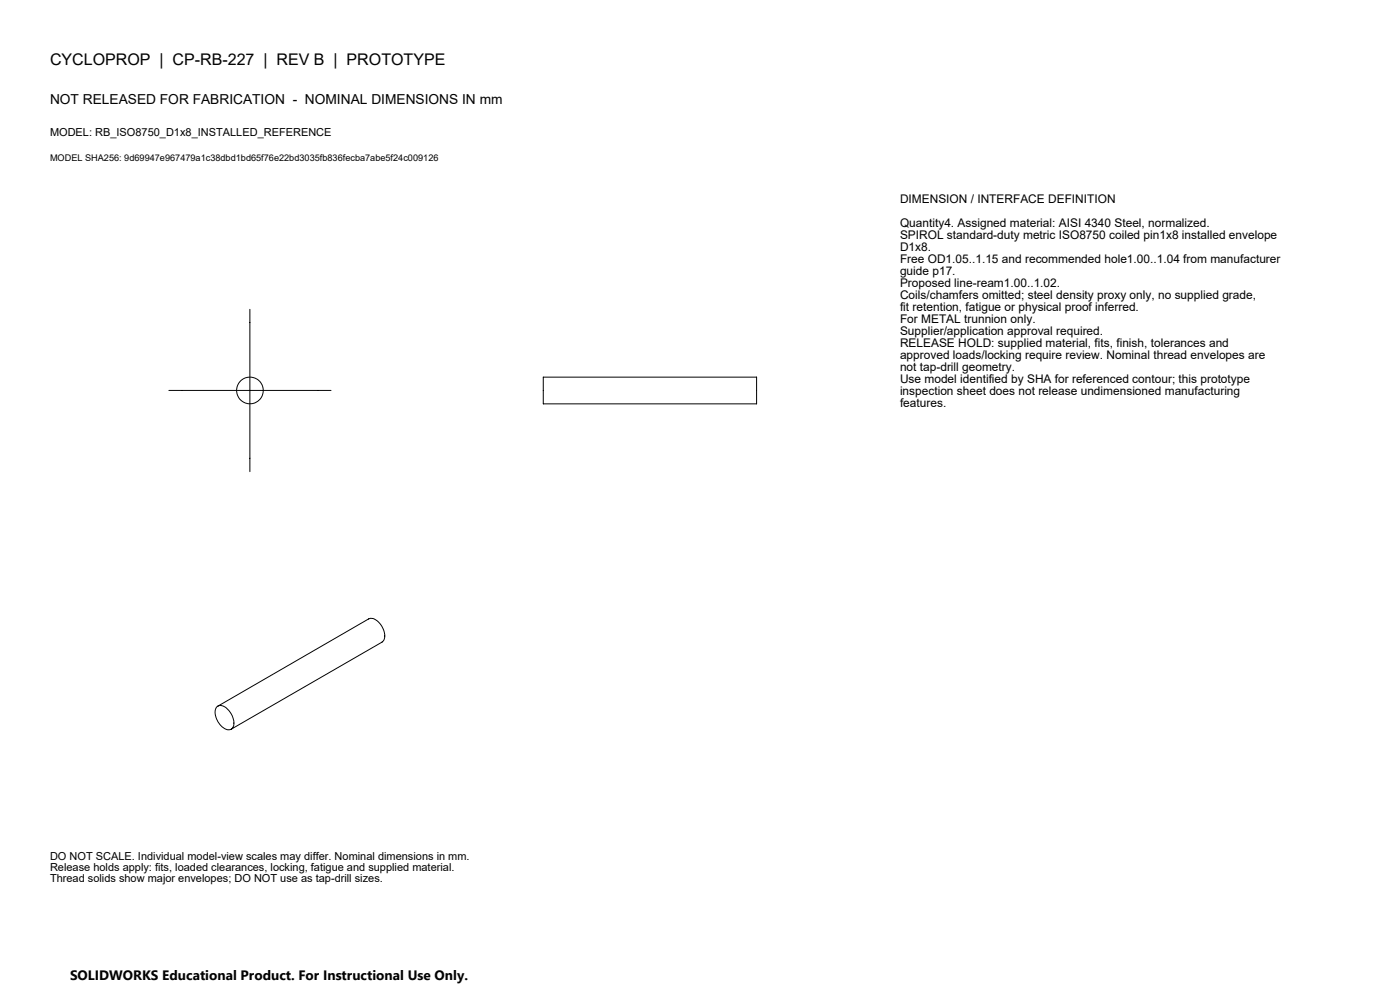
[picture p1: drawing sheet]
<svg xmlns="http://www.w3.org/2000/svg" width="420mm" height="297mm" viewBox="0 0 420 297" stroke-linecap="round" stroke-linejoin="round" font-family="sans-serif">
<defs><g id="words">
<text font-size="4.8" x="15" y="19.4">CYCLOPROP | CP-RB-227 | REV B | PROTOTYPE</text>
<g font-size="4.1">
<text x="15" y="31.1">NOT RELEASED FOR FABRICATION - NOMINAL DIMENSIONS IN mm</text>
<text x="21" y="293.7">SOLIDWORKS Educational Product. For Instructional Use Only.</text>
</g>
<g font-size="3.6">
<text x="270" y="60.8">DIMENSION / INTERFACE DEFINITION</text>
<text x="270" y="68">Quantity4. Assigned material: AISI 4340 Steel, normalized.</text>
<text x="270" y="71.6">SPIROL standard-duty metric ISO8750 coiled pin1x8 installed envelope</text>
<text x="270" y="75.2">D1x8.</text>
<text x="270" y="78.8">Free OD1.05..1.15 and recommended hole1.00..1.04 from manufacturer</text>
<text x="270" y="82.4">guide p17.</text>
<text x="270" y="86">Proposed line-ream1.00..1.02.</text>
<text x="270" y="89.6">Coils/chamfers omitted; steel density proxy only, no supplied grade,</text>
<text x="270" y="93.2">fit retention, fatigue or physical proof inferred.</text>
<text x="270" y="96.8">For METAL trunnion only.</text>
<text x="270" y="100.4">Supplier/application approval required.</text>
<text x="270" y="104">RELEASE HOLD: supplied material, fits, finish, tolerances and</text>
<text x="270" y="107.6">approved loads/locking require review. Nominal thread envelopes are</text>
<text x="270" y="111.2">not tap-drill geometry.</text>
<text x="270" y="114.8">Use model identified by SHA for referenced contour; this prototype</text>
<text x="270" y="118.4">inspection sheet does not release undimensioned manufacturing</text>
<text x="270" y="122">features.</text>
</g>
<g font-size="3.3">
<text x="15" y="40.7">MODEL: RB_ISO8750_D1x8_INSTALLED_REFERENCE</text>
<text x="15" y="257.7">DO NOT SCALE. Individual model-view scales may differ. Nominal dimensions in mm.</text>
<text x="15" y="261.1">Release holds apply: fits, loaded clearances, locking, fatigue and supplied material.</text>
<text x="15" y="264.5">Thread solids show major envelopes; DO NOT use as tap-drill sizes.</text>
</g>
<text font-size="2.7" x="15" y="48.4">MODEL SHA256: 9d69947e967479a1c38dbd1bd65f76e22bd3035fb836fecba7abe5f24c009126</text>
</g></defs>
<g fill="none" stroke="#000" stroke-width=".3">
<path d="M75 92.7v48.7M50.7 117h48.6M163 113h64v8h-64zM65 211.9a2.32 2.32 0 0 1 3.4 .8 5 5 0 0 1 1.4 5.5 2.08 2.08 0 0 1-3.1-.3 5.2 5.2 0 0 1-1.7-6zM65.4 211.6l45.2-26.1a3.1 3.1 0 0 1 3.6 1.7 3.9 3.9 0 0 1 .4 5.2l-45.2 26.1"/>
<circle cx="75" cy="117" r="4"/>
</g>
<use href="#words"/>
</svg>
